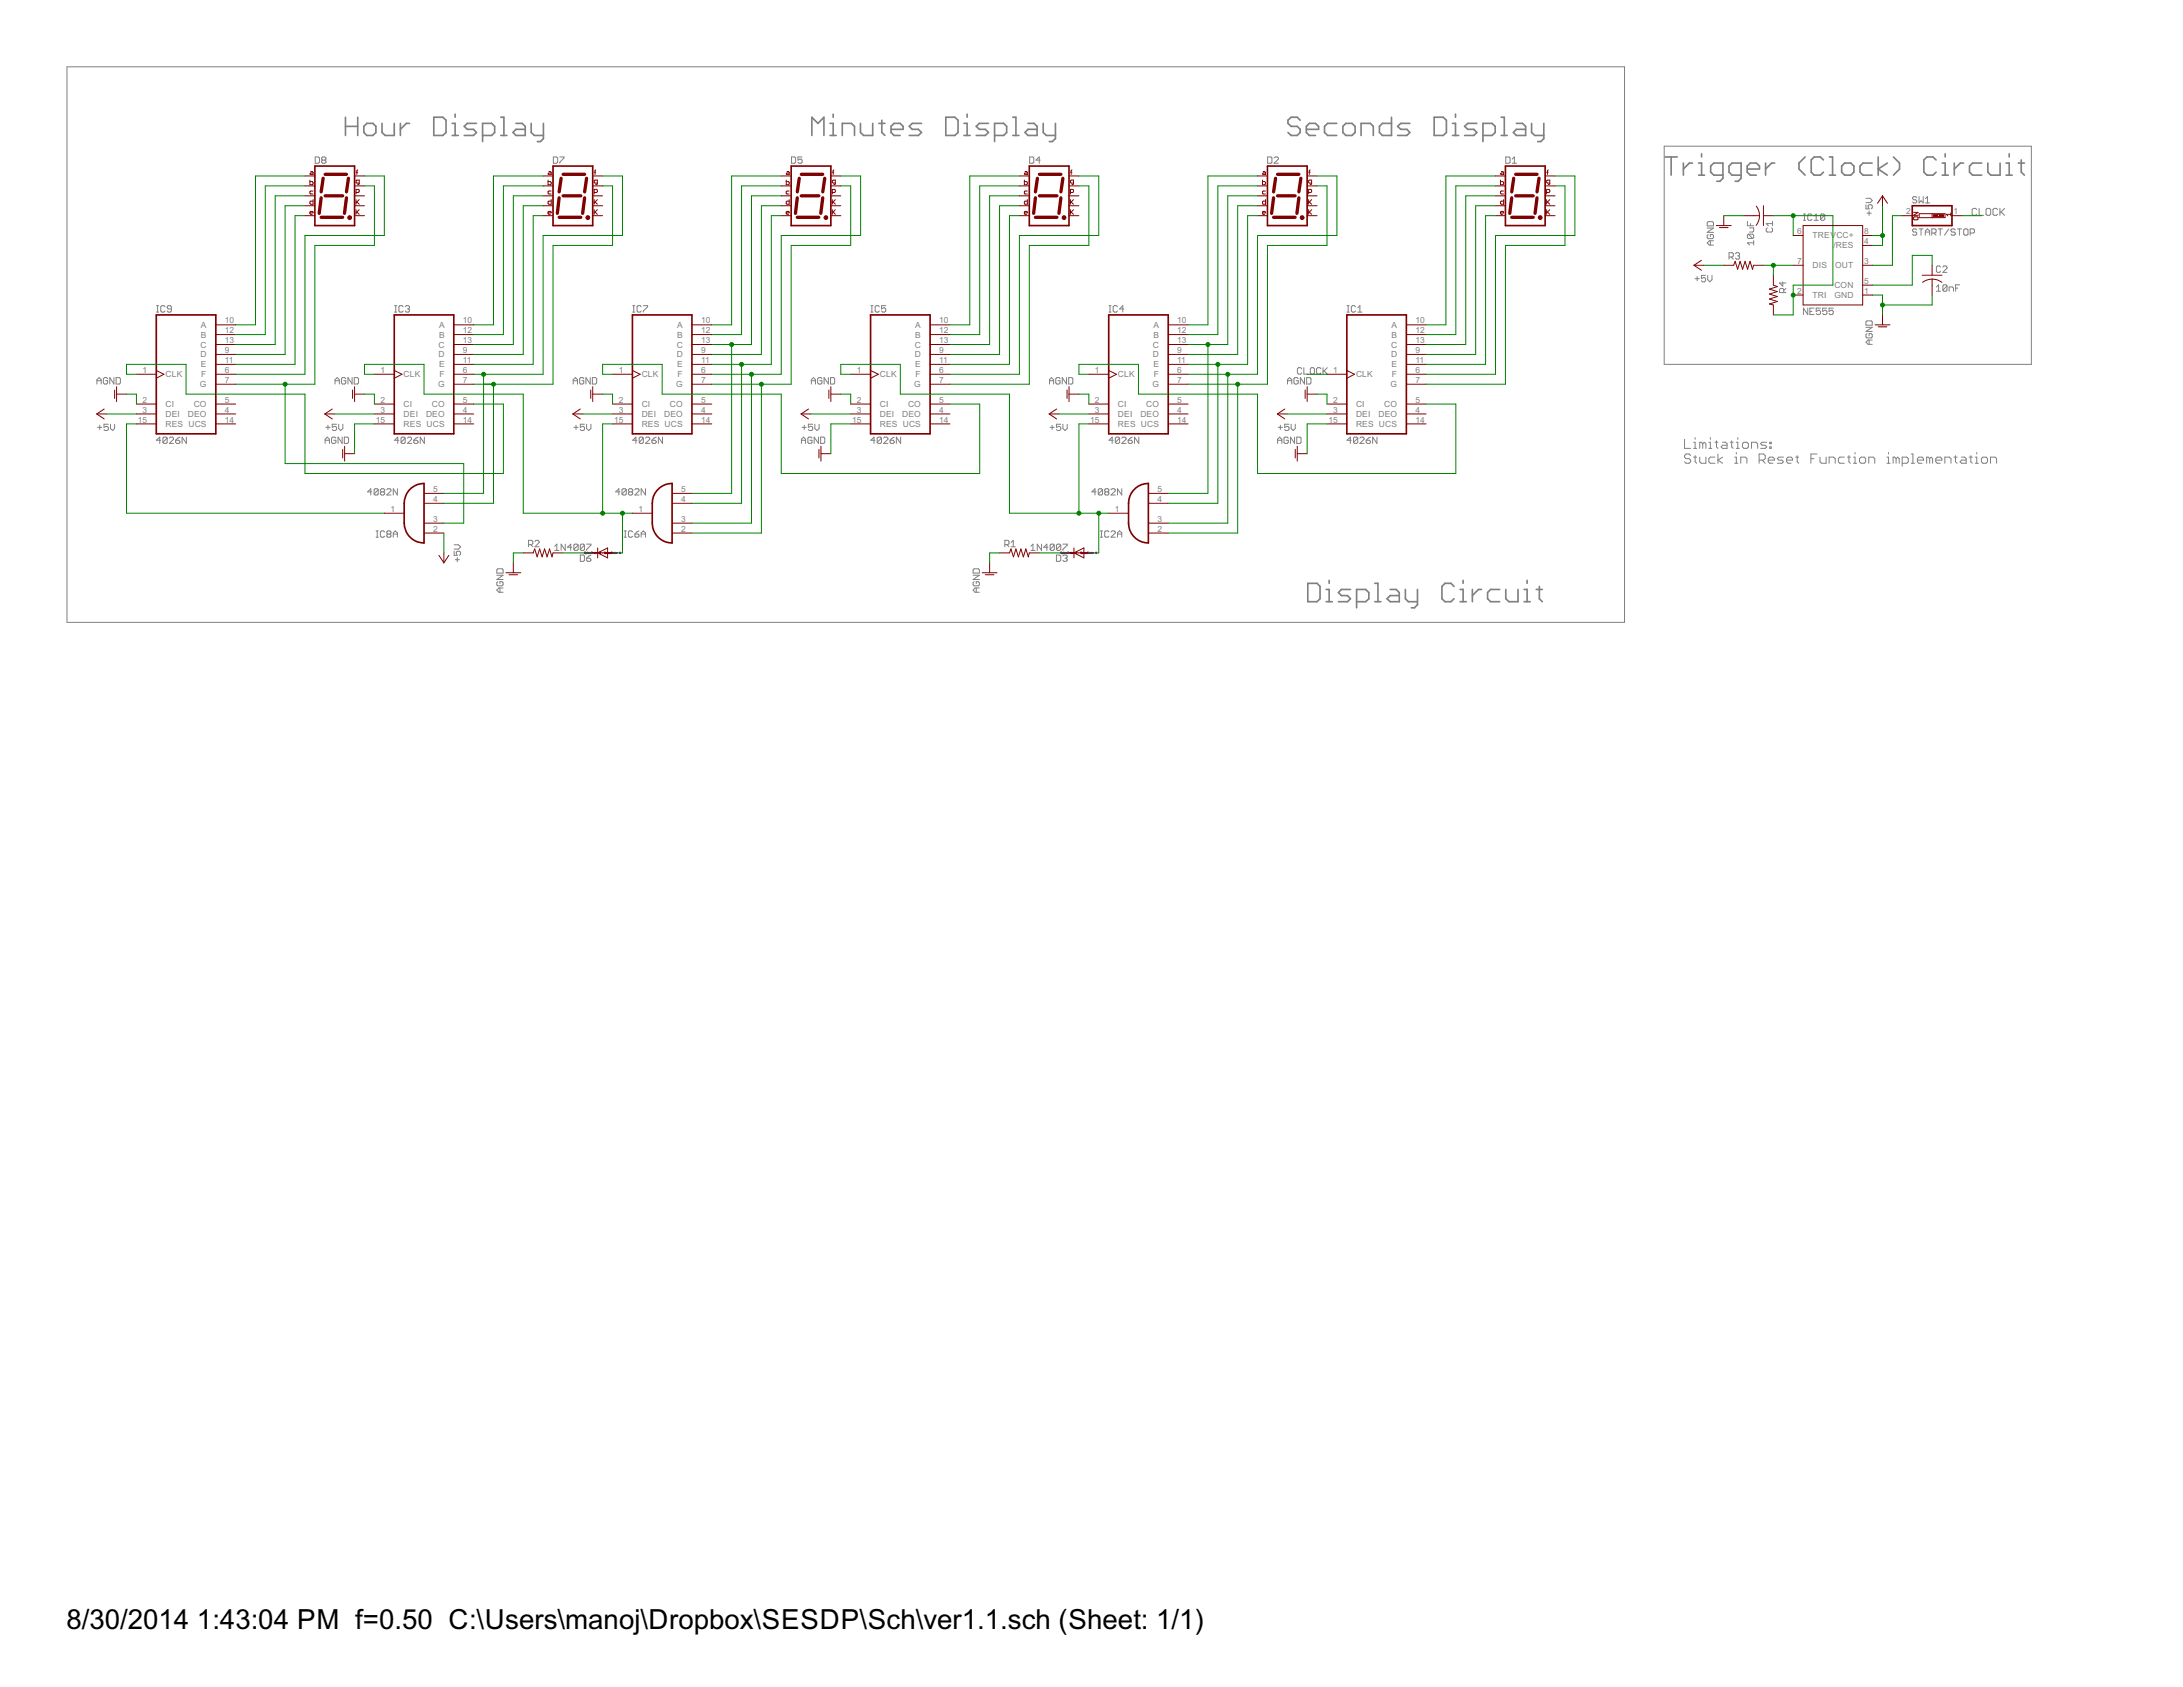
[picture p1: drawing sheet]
<svg xmlns="http://www.w3.org/2000/svg" width="279mm" height="216mm" viewBox="0 0 279 216" stroke-linecap="round" stroke-linejoin="round" font-family="sans-serif">
<defs><g id="words">
<g font-size="4">
<text x="8.5" y="208.5">8/30/2014</text>
<text x="25.2" y="208.5">1:43:04 PM f=0.50 C:\Users\manoj\Dropbox\SESDP\Sch\ver1.1.sch (Sheet: 1/1)</text>
</g>
<g font-size="1.2" fill="#808080">
<text x="230" y="30">6</text>
<text x="238.6" y="30">8</text>
<text x="244" y="27.4">2</text>
<text x="250" y="27.4">1</text>
<text x="230" y="33.8">7</text>
<text x="232" y="30.5">TREVCC+</text>
<text x="232" y="34.3">DIS</text>
<text x="234.7" y="31.8">/RES</text>
<text x="234.9" y="34.3">OUT</text>
<text x="238.6" y="33.8">3</text>
<text x="238.6" y="31.2">4</text>
<text x="25.7" y="41.9">A</text>
<text x="28.8" y="41.4">10</text>
<text x="56.2" y="41.9">A</text>
<text x="59.3" y="41.4">10</text>
<text x="86.7" y="41.9">A</text>
<text x="89.7" y="41.4">10</text>
<text x="117.1" y="41.9">A</text>
<text x="120.2" y="41.4">10</text>
<text x="147.6" y="41.9">A</text>
<text x="150.7" y="41.4">10</text>
<text x="178.1" y="41.9">A</text>
<text x="181.2" y="41.4">10</text>
<text x="230" y="37.6">2</text>
<text x="232" y="38.1">TRI</text>
<text x="234.8" y="38.1">GND</text>
<text x="234.8" y="36.9">CON</text>
<text x="238.6" y="37.6">1</text>
<text x="238.6" y="36.3">5</text>
<text x="18.2" y="47.7">1</text>
<text x="25.7" y="45.8">D</text>
<text x="25.7" y="44.5">C</text>
<text x="25.7" y="47">E</text>
<text x="25.7" y="43.2">B</text>
<text x="28.8" y="47.7">6</text>
<text x="28.8" y="45.2">9</text>
<text x="28.8" y="46.5">11</text>
<text x="28.8" y="42.7">12</text>
<text x="28.8" y="43.9">13</text>
<text x="48.7" y="47.7">1</text>
<text x="56.1" y="45.8">D</text>
<text x="56.1" y="44.5">C</text>
<text x="56.2" y="47">E</text>
<text x="56.2" y="43.2">B</text>
<text x="59.3" y="47.7">6</text>
<text x="59.3" y="45.2">9</text>
<text x="59.3" y="46.5">11</text>
<text x="59.3" y="42.7">12</text>
<text x="59.3" y="43.9">13</text>
<text x="79.2" y="47.7">1</text>
<text x="86.6" y="45.8">D</text>
<text x="86.6" y="44.5">C</text>
<text x="86.7" y="47">E</text>
<text x="86.7" y="43.2">B</text>
<text x="89.7" y="47.7">6</text>
<text x="89.7" y="45.2">9</text>
<text x="89.7" y="46.5">11</text>
<text x="89.7" y="42.7">12</text>
<text x="89.7" y="43.9">13</text>
<text x="109.7" y="47.7">1</text>
<text x="117.1" y="45.8">D</text>
<text x="117.1" y="44.5">C</text>
<text x="117.1" y="47">E</text>
<text x="117.1" y="43.2">B</text>
<text x="120.2" y="47.7">6</text>
<text x="120.2" y="45.2">9</text>
<text x="120.2" y="46.5">11</text>
<text x="120.2" y="42.7">12</text>
<text x="120.2" y="43.9">13</text>
<text x="140.1" y="47.7">1</text>
<text x="147.6" y="45.8">D</text>
<text x="147.6" y="44.5">C</text>
<text x="147.6" y="47">E</text>
<text x="147.6" y="43.2">B</text>
<text x="150.7" y="47.7">6</text>
<text x="150.7" y="45.2">9</text>
<text x="150.7" y="46.5">11</text>
<text x="150.7" y="42.7">12</text>
<text x="150.7" y="43.9">13</text>
<text x="170.6" y="47.7">1</text>
<text x="178" y="45.8">D</text>
<text x="178" y="44.5">C</text>
<text x="178.1" y="47">E</text>
<text x="178.1" y="43.2">B</text>
<text x="181.2" y="47.7">6</text>
<text x="181.2" y="45.2">9</text>
<text x="181.2" y="46.5">11</text>
<text x="181.2" y="42.7">12</text>
<text x="181.2" y="43.9">13</text>
<text x="18.2" y="51.5">2</text>
<text x="18.2" y="52.8">3</text>
<text x="21.2" y="48.3">CLK</text>
<text x="21.2" y="52.1">CI</text>
<text x="21.2" y="53.4">DEI</text>
<text x="24" y="53.4">DEO</text>
<text x="24.8" y="52.1">CO</text>
<text x="25.6" y="49.6">G</text>
<text x="25.8" y="48.3">F</text>
<text x="28.8" y="52.8">4</text>
<text x="28.8" y="51.5">5</text>
<text x="28.8" y="49">7</text>
<text x="48.7" y="51.5">2</text>
<text x="48.7" y="52.8">3</text>
<text x="51.7" y="48.3">CLK</text>
<text x="51.7" y="52.1">CI</text>
<text x="51.7" y="53.4">DEI</text>
<text x="54.5" y="53.4">DEO</text>
<text x="55.3" y="52.1">CO</text>
<text x="56.1" y="49.6">G</text>
<text x="56.2" y="48.3">F</text>
<text x="59.3" y="52.8">4</text>
<text x="59.3" y="51.5">5</text>
<text x="59.3" y="49">7</text>
<text x="79.2" y="51.5">2</text>
<text x="79.2" y="52.8">3</text>
<text x="82.1" y="48.3">CLK</text>
<text x="82.1" y="52.1">CI</text>
<text x="82.1" y="53.4">DEI</text>
<text x="85" y="53.4">DEO</text>
<text x="85.7" y="52.1">CO</text>
<text x="86.5" y="49.6">G</text>
<text x="86.7" y="48.3">F</text>
<text x="89.7" y="52.8">4</text>
<text x="89.7" y="51.5">5</text>
<text x="89.7" y="49">7</text>
<text x="109.7" y="51.5">2</text>
<text x="109.7" y="52.8">3</text>
<text x="112.6" y="48.3">CLK</text>
<text x="112.6" y="52.1">CI</text>
<text x="112.6" y="53.4">DEI</text>
<text x="115.5" y="53.4">DEO</text>
<text x="116.2" y="52.1">CO</text>
<text x="117" y="49.6">G</text>
<text x="117.2" y="48.3">F</text>
<text x="120.2" y="52.8">4</text>
<text x="120.2" y="51.5">5</text>
<text x="120.2" y="49">7</text>
<text x="140.1" y="51.5">2</text>
<text x="140.1" y="52.8">3</text>
<text x="143.1" y="48.3">CLK</text>
<text x="143.1" y="52.1">CI</text>
<text x="143.1" y="53.4">DEI</text>
<text x="146" y="53.4">DEO</text>
<text x="146.7" y="52.1">CO</text>
<text x="147.5" y="49.6">G</text>
<text x="147.7" y="48.3">F</text>
<text x="150.7" y="52.8">4</text>
<text x="150.7" y="51.5">5</text>
<text x="150.7" y="49">7</text>
<text x="170.6" y="51.5">2</text>
<text x="170.6" y="52.8">3</text>
<text x="173.6" y="48.3">CLK</text>
<text x="173.6" y="52.1">CI</text>
<text x="173.6" y="53.4">DEI</text>
<text x="176.4" y="53.4">DEO</text>
<text x="177.2" y="52.1">CO</text>
<text x="178" y="49.6">G</text>
<text x="178.1" y="48.3">F</text>
<text x="181.2" y="52.8">4</text>
<text x="181.2" y="51.5">5</text>
<text x="181.2" y="49">7</text>
<text x="17.6" y="54.1">15</text>
<text x="21.2" y="54.6">RES UCS</text>
<text x="28.8" y="54.1">14</text>
<text x="48.1" y="54.1">15</text>
<text x="51.7" y="54.6">RES UCS</text>
<text x="59.3" y="54.1">14</text>
<text x="78.6" y="54.1">15</text>
<text x="82.1" y="54.6">RES UCS</text>
<text x="89.7" y="54.1">14</text>
<text x="109.1" y="54.1">15</text>
<text x="112.6" y="54.6">RES UCS</text>
<text x="120.2" y="54.1">14</text>
<text x="139.5" y="54.1">15</text>
<text x="143.1" y="54.6">RES UCS</text>
<text x="150.7" y="54.1">14</text>
<text x="170" y="54.1">15</text>
<text x="173.6" y="54.6">RES UCS</text>
<text x="181.2" y="54.1">14</text>
<text x="50" y="65.5">1</text>
<text x="55.4" y="64.2">4</text>
<text x="55.4" y="63">5</text>
<text x="81.7" y="65.5">1</text>
<text x="87.2" y="64.2">4</text>
<text x="87.2" y="63">5</text>
<text x="142.7" y="65.5">1</text>
<text x="148.1" y="64.2">4</text>
<text x="148.1" y="63">5</text>
<text x="55.4" y="68">2</text>
<text x="55.4" y="66.8">3</text>
<text x="87.2" y="68">2</text>
<text x="87.2" y="66.8">3</text>
<text x="148.1" y="68">2</text>
<text x="148.1" y="66.8">3</text>
</g>
</g></defs>
<g fill="none" stroke="#800080" stroke-width=".13">
<path d="M74.9 70.7h-.1l.1 .1h-.1M75 70.8h.1v-.1h-.1v.2M75.2 70.8h.1M75.2 70.7v.1M75.2 70.6v.1M75.4 70.7l-.1 .1h.1M75.5 70.8h.1v-.1l-.1 .1h.1M75.7 70.7h.1v.1h-.1zM75.9 70.7v.1M75.9 70.7h.1M76.2 70.7v.1h-.1v-.1h.1M76.2 70.8h.1v-.1l-.1 .1h.1"/>
<path d="M76.4 70.7v.1M76.5 70.7l-.1 .1M76.8 70.7h.1l-.1 .1h.1M77.5 70.7h-.2l.2 .1h-.2M77.5 70.8h.2l-.1-.1h-.1v.2M77.7 70.8h.1M77.7 70.7l.1 .1M77.8 70.6v.1M78 70.7l-.1 .1h.1M78 70.8h.2l-.1-.1-.1 .1h.1M78.3 70.7h.1l-.1 .1h-.1zM78.4 70.7v.1"/>
<path d="M78.5 70.7l-.1 .1M78.7 70.7v.1h-.1v-.1h.1M78.8 70.8h.1l-.1-.1v.1M79 70.7v.1M79.3 70.8h.1M79.3 70.7h.1v.1M135.9 70.7h-.1l.1 .1h-.1M136 70.8h.1l-.1-.1v.2M136.1 70.8h.1M136.1 70.7l.1 .1M136.2 70.6v.1M136.4 70.7l-.1 .1h.1"/>
<path d="M136.4 70.8h.2l-.1-.1-.1 .1h.1M136.6 70.7h.1v.1h-.1zM136.8 70.7v.1M136.9 70.7l-.1 .1M137.1 70.7v.1h-.1l.1-.1M137.2 70.8h.1v-.1l-.1 .1h.1M137.4 70.7v.1M137.5 70.7l-.1 .1M137.7 70.7h.1l-.1 .1h.1M138.4 70.7h-.1l.1 .1h-.1M138.5 70.8h.1l-.1-.1v.2M138.7 70.8h.1"/>
<path d="M138.7 70.7v.1M138.7 70.6v.1M138.9 70.7l-.1 .1h.1M139 70.8h.1v-.1l-.1 .1h.1M139.2 70.7h.1v.1h-.1zM139.4 70.7v.1M139.5 70.7l-.1 .1M139.6 70.7v.1h-.1l.1-.1M139.7 70.8h.1v-.1l-.1 .1h.1M139.9 70.7v.1M140 70.7l-.1 .1M140.2 70.8h.2"/>
<path d="M140.2 70.7h.1v.1"/>
</g>
<g fill="none" stroke="#808080" stroke-width=".13">
<path d="M8.6 8.6h199.3v71.1h-199.3zM213 18.7h47v27.9h-47zM20 39.9h.3M20 39.1h.3M20.2 39.1v.8M21.1 39.3l-.1-.2h-.3l-.1 .2v.5l.1 .1h.3l.1-.1M21.9 39.5h-.4l-.1-.1 .1-.3h.3l.1 .2v.5l-.1 .1h-.3l-.1-.1M40.3 20.1h.4l.2 .1v.6l-.2 .1h-.4zM41.3 20.5l-.1 .1 .1 .3h.3l.1-.1v-.2l-.1-.1M41.3 20.5l-.1-.1 .1-.3h.3l.1 .1v.2l-.1 .1M41.3 20.5h.3M50.5 39.9h.3"/>
<path d="M50.5 39.1h.3M50.7 39.1v.8M51.6 39.3l-.1-.2h-.3l-.1 .2v.5l.1 .1h.3l.1-.1M51.9 39.3l.1-.2h.3l.1 .2-.1 .2M52.1 39.5h.2M52.3 39.5l.1 .2-.1 .2h-.3l-.1-.1M70.8 20.1h.4l.2 .1v.6l-.2 .1h-.4zM71.6 20.1h.6v.1l-.6 .6v.1M81 39.9h.3M81 39.1h.3M81.1 39.1v.8M82.1 39.3l-.2-.2h-.2l-.2 .2v.5l.2 .1h.2l.2-.1"/>
<path d="M82.3 39.1h.6v.2l-.6 .5v.1M101.3 20.1h.4l.1 .1v.6l-.1 .1h-.4zM102.7 20.1h-.6v.4l.3-.1 .3 .1v.3l-.2 .1h-.2l-.2-.1M111.5 39.9h.2M111.5 39.1h.2M111.6 39.1v.8M112.5 39.3l-.1-.2h-.3l-.1 .2v.5l.1 .1h.3l.1-.1M113.4 39.1h-.6v.4l.3-.1 .3 .1v.3l-.2 .1h-.2l-.2-.1M131.8 20.1h.4l.1 .1v.6l-.1 .1h-.4zM133.1 20.5h-.5l.4-.4v.8M141.9 39.9h.3M141.9 39.1h.3"/>
<path d="M142.1 39.1v.8M143 39.3l-.1-.2h-.3l-.1 .2v.5l.1 .1h.3l.1-.1M143.8 39.5h-.5l.4-.4v.8M162.2 20.1h.5l.1 .1v.6l-.1 .1h-.5zM163.1 20.2l.1-.1h.3l.1 .1v.2l-.5 .5h.5M172.4 39.9h.3M172.4 39.1h.3M172.6 39.1v.8M173.5 39.3l-.1-.2h-.3l-.1 .2v.5l.1 .1h.3l.1-.1M173.8 39.9h.5M173.8 39.4l.3-.3v.8M192.7 20.1h.4l.2 .1v.6l-.2 .1h-.4z"/>
<path d="M193.5 20.9h.6M193.5 20.4l.3-.3v.8M216.9 35.7h.6M217.2 35.4v.5M218.3 35.2h-.5v.5l.2-.2 .3 .2v.2l-.1 .2h-.3l-.1-.2M218.5 29.2h.8l-.8 .5h.8M218.6 35.2v.6l.2 .3 .3-.3v-.6M218.6 30l-.1 .1v.3l.1 .1h.6l.1-.1v-.3l-.1-.1h-.3v.3M218.6 28.4h.6l.1 .1v.4h-.8v-.4zM218.9 30.8v.6M219.3 30.8h-.5l-.3 .3 .3 .3h.5M221.3 32.9h.4l.1-.2v-.2l-.1-.2h-.4v.9"/>
<path d="M221.6 32.9l.2 .3M222.1 32.5l.1-.2h.3l.2 .2-.2 .2M222.4 32.7h.1M222.5 32.7l.2 .2-.2 .3h-.3l-.1-.2M223.6 28.3v.6h.9M223.8 30h.5l.2 .1v.3l-.2 .1M223.8 30l-.2 .1v.3l.2 .1h.5M223.8 30l.5 .5M223.9 29.2h.6v.4l-.2 .1h-.4M224 28.6v.3M224.5 31.1h-.9l.3 .2M224.5 30.8v.5"/>
<path d="M226.2 29.2l-.1 .1v.3l.1 .1h.5l.2-.1v-.3l-.2-.1M226.9 28.3v.6M226.9 28.6h-.8l.2 .3M228.2 36.1v.5l-.4-.4h.8M228.3 37.4v-.4l-.1-.1h-.3l-.1 .1v.4h.8M228.6 36.9l-.3 .3M230.8 28.2h.3M230.8 27.4h.3M230.9 27.4v.8M231.4 39.4v.9l-.6-.9v.9M231.6 39.9h.3M231.9 27.5l-.1-.1h-.3l-.1 .1v.6l.1 .1h.3l.1-.1"/>
<path d="M232.2 39.4h-.6v.9h.6M232.2 27.6l.3-.2v.8M232.2 28.2h.5M233 39.4h-.5v.5l.2-.2h.2l.1 .2v.2l-.1 .2h-.3l-.1-.2M233.6 27.5l-.2-.1h-.3l-.1 .1v.6M233.6 27.5v.6l-.2 .1h-.3l-.1-.1M233.6 27.5l-.6 .6M233.8 39.4h-.5v.5l.4-.2 .1 .2v.2l-.1 .2h-.3l-.1-.2M234.6 39.4h-.5v.5l.3-.2h.1l.1 .2v.2l-.1 .2h-.3l-.1-.2M238.8 26.2v.5h.4l-.1-.2 .1-.3h.3l.1 .1v.3l-.1 .1M238.8 25.4h.6l.2 .3-.2 .2h-.6M239 27.3h.5"/>
<path d="M239.2 27v.6M245.3 29.4l-.1-.1h-.3l-.1 .1 .1 .3h.3l.1 .1-.1 .3h-.3l-.1-.1M245.3 25.3l-.1-.1h-.3l-.1 .1 .1 .3h.3l.1 .1-.1 .3h-.3l-.1-.2M245.6 29.3h.5M245.6 25.2v.8l.3-.3 .2 .3v-.8M245.9 29.3v.8M246.4 29.7h.6M246.4 30.1v-.6l.3-.2 .3 .2v.6M246.4 26h.6M246.4 25.4l.3-.2v.8M247.2 29.8h.4l.2-.1v-.3l-.2-.1h-.4v.8M247.5 29.8l.3 .3"/>
<path d="M247.8 36.7l.3-.3v.9M247.8 37.3h.6M248.1 29.3h.5M248.3 29.3v.8M248.4 34.2l-.2-.2h-.2l-.2 .2v.5l.2 .2h.2l.2-.2M248.7 34.2l.1-.2h.3l.1 .2v.1l-.5 .6h.5M249.2 36.6v.5l-.1 .2h-.3l-.1-.2M249.2 36.6l-.1-.2h-.3l-.1 .2v.5M249.2 36.6l-.5 .5M249.4 29.3l-.5 .8M249.5 37.3v-.6h.4l.1 .2v.4M250.3 29.4l-.2-.1h-.3l-.1 .2 .1 .2h.3l.2 .1v.2l-.2 .1h-.3l-.1-.1"/>
<path d="M250.3 36.9h.3M250.5 29.3h.6M250.8 29.3v.8M250.8 36.4h-.5v.9M251.3 29.4l.2-.1h.2l.2 .1v.6l-.2 .1h-.2l-.2-.1zM252.2 29.8h.4l.1-.1v-.3l-.1-.1h-.4v.8M253 26.8l-.1-.1h-.3l-.2 .1v.6l.2 .2h.3l.1-.2M253.3 26.7v.9h.6M254.3 26.7h.3l.2 .1v.6l-.2 .2h-.3l-.1-.2v-.6zM255.7 26.8l-.2-.1h-.3l-.1 .1v.6l.1 .2h.3l.2-.2M256 26.7v.9M256.1 27.1l.5 .5"/>
<path d="M256.6 26.7l-.6 .6M12.4 48.7h.6M12.4 49.1v-.5l.3-.3 .3 .3v.5M12.5 54.7h.5M12.8 54.4v.6M13.8 48.5l-.2-.2h-.2l-.2 .2v.5l.2 .1h.2l.2-.1v-.3h-.3M13.9 54.3h-.6v.4l.3-.1 .3 .1v.3l-.2 .1h-.3l-.1-.1M14.1 54.3v.5l.3 .3 .3-.3v-.5M14.6 48.3v.8l-.5-.8v.8M14.9 48.3h.4l.1 .2v.5l-.1 .1h-.4zM20.6 56.3h-.6l.4-.4v.8M21.4 56.1l-.1-.2h-.3l-.2 .2v.5"/>
<path d="M21.4 56.1v.5l-.1 .1h-.3l-.2-.1M21.4 56.1l-.6 .5M21.7 56.1l.1-.2h.3l.1 .2v.1l-.5 .5h.5M22.5 56.3h.4l.1 .3-.1 .1h-.3l-.1-.1zM23 55.9l-.5 .4M23.9 55.9v.8l-.6-.8v.8M41.6 56.3h.6M41.6 56.7v-.5l.3-.3 .3 .3v.5M41.7 54.7h.5M42 54.4v.6M42.9 48.7h.5M42.9 49.1v-.5l.3-.3 .2 .3v.5"/>
<path d="M43 56.1l-.2-.2h-.2l-.2 .2v.5l.2 .1h.2l.2-.1v-.3h-.3M43.1 54.3h-.6v.4l.3-.1 .3 .1v.3l-.2 .1h-.2l-.2-.1M43.3 54.3v.5l.3 .3 .3-.3v-.5M43.8 55.9v.8l-.5-.8v.8M44.1 55.9h.4l.1 .2v.5l-.1 .1h-.4zM44.3 48.5l-.2-.2h-.3l-.1 .2v.5l.1 .1h.3l.2-.1v-.3h-.3M45.1 48.3v.8l-.6-.8v.8M45.3 48.3h.4l.2 .2v.5l-.2 .1h-.4zM51.1 56.3h-.6l.4-.4v.8M51.9 56.1l-.2-.2h-.2l-.2 .2v.5M51.9 56.1v.5l-.2 .1h-.2l-.2-.1M51.9 56.1l-.6 .5"/>
<path d="M52.2 56.1l.1-.2h.3l.1 .2v.1l-.5 .5h.5M53 56.3h.4l.1 .3-.1 .1h-.3l-.1-.1zM53.5 55.9l-.5 .4M54.3 55.9v.8l-.5-.8v.8M73.4 48.7h.5M73.4 49.1v-.5l.2-.3 .3 .3v.5M73.4 54.7h.6M73.7 54.4v.6M74.7 48.5l-.1-.2h-.3l-.1 .2v.5l.1 .1h.3l.1-.1v-.3h-.2M74.8 54.3h-.5v.4l.4-.1 .1 .1v.3l-.1 .1h-.3l-.1-.1M75.1 54.3v.5l.3 .3 .2-.3v-.5M75.5 48.3v.8l-.5-.8v.8"/>
<path d="M75.8 48.3h.4l.2 .2v.5l-.2 .1h-.4zM81.5 56.3h-.5l.4-.4v.8M82.3 56.1l-.1-.2h-.3l-.1 .2v.5M82.3 56.1v.5l-.1 .1h-.3l-.1-.1M82.3 56.1l-.5 .5M82.6 56.1l.2-.2h.2l.2 .2v.1l-.6 .5h.6M83.4 56.3h.4l.2 .3-.2 .1h-.2l-.2-.1zM84 55.9l-.6 .4M84.8 55.9v.8l-.5-.8v.8M102.6 56.3h.5M102.6 56.7v-.5l.2-.3 .3 .3v.5M102.7 54.7h.5"/>
<path d="M102.9 54.4v.6M103.8 48.7h.6M103.8 49.1v-.5l.3-.3 .3 .3v.5M103.9 56.1l-.1-.2h-.3l-.1 .2v.5l.1 .1h.3l.1-.1v-.3h-.2M104 54.3h-.5v.4l.2-.1 .3 .1v.3l-.1 .1h-.3l-.1-.1M104.3 54.3v.5l.3 .3 .2-.3v-.5M104.8 55.9v.8l-.6-.8v.8M105 55.9h.4l.2 .2v.5l-.2 .1h-.4zM105.2 48.5l-.1-.2h-.3l-.2 .2v.5l.2 .1h.3l.1-.1v-.3h-.3M106 48.3v.8l-.5-.8v.8M106.3 48.3h.4l.1 .2v.5l-.1 .1h-.4zM112 56.3h-.5l.4-.4v.8"/>
<path d="M112.8 56.1l-.1-.2h-.3l-.1 .2v.5M112.8 56.1v.5l-.1 .1h-.3l-.1-.1M112.8 56.1l-.5 .5M113.1 56.1l.1-.2h.3l.1 .2v.1l-.5 .5h.5M113.9 56.3h.4l.1 .3-.1 .1h-.3l-.1-.1zM114.4 55.9l-.5 .4M115.3 55.9v.8l-.6-.8v.8M134.3 48.7h.6M134.3 49.1v-.5l.3-.3 .3 .3v.5M134.4 54.7h.5M134.7 54.4v.6M135.7 48.5l-.1-.2h-.3l-.2 .2v.5l.2 .1h.3l.1-.1v-.3h-.3"/>
<path d="M135.8 54.3h-.6v.4l.3-.1 .3 .1v.3l-.2 .1h-.2l-.2-.1M136 54.3v.5l.3 .3 .3-.3v-.5M136.5 48.3v.8l-.5-.8v.8M136.8 48.3h.4l.1 .2v.5l-.1 .1h-.4zM142.5 56.3h-.6l.4-.4v.8M143.3 56.1l-.1-.2h-.3l-.2 .2v.5M143.3 56.1v.5l-.1 .1h-.3l-.2-.1M143.3 56.1l-.6 .5M143.6 56.1l.1-.2h.3l.1 .2v.1l-.5 .5h.5M144.4 56.3h.4l.1 .3-.1 .1h-.3l-.1-.1zM144.9 55.9l-.2 .2-.3 .2M145.8 55.9v.8l-.6-.8v.8"/>
<path d="M163.5 56.3h.6M163.5 56.7v-.5l.3-.3 .3 .3v.5M163.6 54.7h.5M163.9 54.4v.6M164.8 49.1v-.5l.3-.3 .2 .3v.5M164.8 48.7h.5M164.9 56.1l-.2-.2h-.2l-.2 .2v.5l.2 .1h.2l.2-.1v-.3h-.3M165 54.3h-.6v.4l.4-.1 .2 .1v.3l-.2 .1h-.3l-.1-.1M165.2 54.3v.5l.3 .3 .3-.3v-.5M165.7 55.9v.8l-.5-.8v.8M166 55.9h.4l.1 .2v.5l-.1 .1h-.4zM166.2 48.5l-.2-.2h-.3l-.1 .2v.5l.1 .1h.3l.2-.1v-.3h-.3"/>
<path d="M166.6 47.2l-.1-.1h-.3l-.1 .1v.5l.1 .2h.3l.1-.2M166.9 47.1v.8h.5M167 48.3v.8l-.6-.8v.8M167.2 48.3h.5l.1 .2v.5l-.1 .1h-.5zM167.8 47.1h.3l.1 .1v.5l-.1 .2h-.3l-.1-.2v-.5zM169.1 47.2l-.2-.1h-.2l-.2 .1v.5l.2 .2h.2l.2-.2M169.3 47.1v.8M169.5 47.5l.4 .4M169.9 47.1l-.6 .5M173 56.3h-.6l.4-.4v.8M173.8 56.1l-.2-.2h-.2l-.2 .2v.5M173.8 56.1v.5l-.2 .1h-.2l-.2-.1"/>
<path d="M173.8 56.1l-.6 .5M174.1 56.1l.1-.2h.3l.1 .2v.1l-.5 .5h.5M174.9 56.3h.4l.1 .3-.1 .1h-.3l-.1-.1zM175.4 55.9l-.5 .4M176.2 55.9v.8l-.5-.8v.8M215.6 56.2v1.2h.8M216.4 58.3l-.2-.2h-.4l-.2 .2v.2l.2 .2h.4l.2 .2v.2l-.2 .2h-.4l-.2-.2M216.8 57.4h.3M216.8 56.6h.2v.8M216.8 58.5h.3M217 56v.2M217 58.3v.8l.1 .2"/>
<path d="M217.6 58.5v.6l.1 .2h.6v-.8M217.9 56.8l-.2-.2h-.1v.8M217.9 56.8v.6M217.9 56.8l.2-.2 .2 .2v.6M218.7 56.6h.2v.8M218.7 57.4h.4M218.9 56v.2M219.5 56.6h.4M219.5 58.5h-.6l-.2 .2v.4l.2 .2h.6M219.7 56.4v.8l.2 .2M219.9 58.1v1.2M220.5 56.6h.4l.1 .2v.6h-.5l-.2-.2 .2-.2h.5"/>
<path d="M220.5 58.5l-.6 .4 .6 .4M221.4 56.6h.4M221.6 56.4v.8l.2 .2M222 59.3h.4M222 58.5h.2v.8M222.2 57.4h.4M222.2 56.6h.2v.8M222.2 57.9v.2M222.4 56v.2M222.8 59.3v-.8h.6l.2 .2v.6M223 56.8l.2-.2h.4l.2 .2v.4l-.2 .2h-.4l-.2-.2zM224.2 57.4v-.8h.5l.3 .2v.6"/>
<path d="M225.1 58.9h.6l.2-.2v-.4l-.2-.2h-.6v1.2M225.5 58.9l.4 .4M226.1 56.6h-.6l-.2 .2 .2 .2h.4l.2 .2-.2 .2h-.6M226.3 58.9h.8v-.2l-.2-.2h-.4l-.2 .2v.4l.2 .2h.4M226.5 57.2h.2v.2h-.2zM226.5 56.6h.2v.2h-.2zM228.3 58.5h-.6l-.2 .2 .2 .2h.4l.2 .2-.2 .2h-.6M228.7 58.9h.7v-.2l-.2-.2h-.3l-.2 .2v.4l.2 .2h.3M229.8 58.5h.4M230 58.3v.8l.2 .2M231.8 58.7h.4M232.6 58.1h-.8v1.2"/>
<path d="M232.9 58.5v.6l.2 .2h.6v-.8M234.1 59.3v-.8h.6l.2 .2v.6M236.1 58.5h-.6l-.2 .2v.4l.2 .2h.6M236.5 58.5h.3M236.6 58.3v.8l.2 .2M237.2 59.3h.4M237.2 58.5h.2v.8M237.4 57.9v.2M238 58.7l.2-.2h.4l.2 .2v.4l-.2 .2h-.4l-.2-.2zM238.8 41.9h.8l-.8 .5h.8M239 42.7l-.2 .1v.3l.2 .1h.5l.1-.1v-.3l-.1-.1h-.3v.3M239 41.1h.5l.1 .1v.4h-.8v-.4z"/>
<path d="M239.2 59.3v-.8h.6l.1 .2v.6M239.2 43.5v.6M239.6 43.5h-.5l-.3 .3 .3 .3h.5M241.5 59.3h.4M241.5 58.5h.2v.8M241.7 57.9v.2M242.7 58.7l-.2-.2h-.2v.8M242.7 58.7v.6M242.7 58.7l.2-.2 .2 .2v.6M243.5 59.3h.6l.1-.2v-.4l-.1-.2h-.6v1.2M244.6 58.1h.2v1.2M244.6 59.3h.4"/>
<path d="M245.4 58.9h.8v-.2l-.2-.2h-.4l-.2 .2v.4l.2 .2h.4M247 58.7v.6M247 58.7l-.2-.2h-.2v.8M247 58.7l.2-.2 .2 .2v.6M247.8 58.9h.7v-.2l-.2-.2h-.4l-.1 .2v.4l.1 .2h.4M248.9 59.3v-.8h.6l.2 .2v.6M250.1 58.5h.4M250.3 58.3v.8l.2 .2M251.1 58.5h.4l.2 .2v.6h-.6l-.2-.2 .2-.2h.6M252 58.5h.4M252.2 58.3v.8l.2 .2M252.8 59.3h.4"/>
<path d="M252.8 58.5h.2v.8M253 57.9v.2M253.6 58.7l.2-.2h.4l.2 .2v.4l-.2 .2h-.4l-.2-.2zM254.8 59.3v-.8h.6l.1 .2v.6M47.6 62.9h-.5l.4-.4v.9M48.1 68.7h.3M48.1 67.9h.3M48.3 67.9v.8M48.4 62.7l-.1-.2h-.3l-.1 .2v.5M48.4 62.7v.5l-.1 .2h-.3l-.1-.2M48.4 62.7l-.5 .5M48.8 62.9h.3"/>
<path d="M48.8 62.9l-.1-.1v-.1l.1-.2h.3l.1 .2v.1l-.1 .1M48.8 62.9l-.1 .2v.1l.1 .2h.3l.1-.2v-.1l-.1-.2M49.2 68.1l-.1-.2h-.3l-.1 .2v.5l.1 .1h.3l.1-.1M49.5 62.7l.1-.2h.3l.1 .2v.1l-.5 .6h.5M49.6 68.3l-.1-.1 .1-.3h.3l.1 .2-.1 .2M49.6 68.3l-.1 .2 .1 .2h.3l.1-.1-.1-.3M49.6 68.3h.3M50.3 68.7v-.5l.3-.3 .3 .3v.5M50.3 68.3h.6M50.9 62.5v.9l-.6-.9v.9M58.1 70.5v.6h.4l-.1-.4 .1-.2h.3l.1 .2v.3l-.1 .1M58.1 69.7h.6l.2 .3-.2 .3h-.6"/>
<path d="M58.3 71.6h.5M58.5 71.4v.5M63.6 73.6h.8l-.8 .6h.8M63.7 74.4l-.1 .2v.2l.1 .2h.6l.1-.2v-.2l-.1-.2h-.3v.3M63.7 72.8h.6l.1 .1v.4h-.8v-.4zM64 75.2v.6M64.4 75.2h-.5l-.3 .3 .3 .3h.5M67.6 69.7h.5l.1-.1v-.3l-.1-.1h-.5v.8M67.9 69.7l.3 .3M68.5 69.3l.1-.1h.3l.1 .1v.1l-.5 .6h.5M71 70.4h.5M71 69.9l.3-.3v.8"/>
<path d="M72.3 69.6v.8l-.5-.8v.8M73.2 70h-.6l.4-.4v.8M74 69.8v.5l-.1 .1h-.3l-.2-.1M74 69.8l-.1-.2h-.3l-.2 .2v.5M74 69.8l-.6 .5M74.3 71h.4l.1 .2v.5l-.1 .1h-.4zM74.8 69.8v.5l-.1 .1h-.3l-.1-.1M74.8 69.8l-.1-.2h-.3l-.1 .2v.5M74.8 69.8l-.5 .5M75.1 69.6h.5v.2l-.5 .5v.1M75.1 71.4h.4l.1 .3-.1 .1h-.3l-.1-.1zM75.6 71l-.5 .4"/>
<path d="M79.3 62.9h-.5l.4-.4v.9M79.9 68.7h.3M79.9 67.9h.3M80 67.9v.8M80.2 62.7l-.2-.2h-.2l-.2 .2v.5M80.2 62.7v.5l-.2 .2h-.2l-.2-.2M80.2 62.7l-.6 .5M80.6 62.9h.2M80.6 62.9l-.2-.1 .2-.3h.2l.2 .2v.1l-.2 .1M80.6 62.9l-.2 .2 .2 .3h.2l.2-.2v-.1l-.2-.2M81 68.1l-.2-.2h-.2l-.2 .2v.5l.2 .1h.2l.2-.1M81.3 62.7l.1-.2h.3l.1 .2v.1l-.5 .6h.5"/>
<path d="M81.3 68.3h.4l.1 .3-.1 .1h-.3l-.1-.1zM81.8 67.9l-.3 .2-.2 .2M82.1 68.7v-.5l.2-.3 .3 .3v.5M82.1 68.3h.5M82.6 62.5v.9l-.5-.9v.9M124.5 73.6h.8l-.8 .6h.8M124.7 74.4l-.2 .2v.2l.2 .2h.5l.1-.2v-.2l-.1-.2h-.3v.3M124.7 72.8h.5l.1 .1v.4h-.8v-.4zM124.9 75.2v.6M125.3 75.2h-.5l-.3 .3 .3 .3h.5M128.6 69.7h.4l.1-.1v-.3l-.1-.1h-.4v.8M128.9 69.7l.2 .3"/>
<path d="M129.4 69.4l.3-.2v.8M129.4 70h.6M132 69.9l.2-.3v.8M132 70.4h.5M133.3 69.6v.8l-.5-.8v.8M134.1 70h-.5l.4-.4v.8M134.9 69.8v.5l-.1 .1h-.3l-.1-.1M134.9 69.8l-.1-.2h-.3l-.1 .2v.5M134.9 69.8l-.5 .5M135.2 71h.4l.2 .2v.5l-.2 .1h-.4zM135.8 69.8l-.2-.2h-.2l-.2 .2v.5M135.8 69.8v.5l-.2 .1h-.2l-.2-.1"/>
<path d="M135.8 69.8l-.6 .5M136 69.6h.6v.2l-.6 .5v.1M136 71.2l.2-.2h.2l.2 .2v.1l-.2 .1M136.3 71.4h.1M136.4 71.4l.2 .2-.2 .2h-.2l-.2-.1M140.3 62.9h-.6l.4-.4v.9M140.8 68.7h.3M140.8 67.9h.3M141 67.9v.8M141.1 62.7l-.1-.2h-.3l-.1 .2v.5M141.1 62.7v.5l-.1 .2h-.3l-.1-.2M141.1 62.7l-.5 .5"/>
<path d="M141.5 62.9h.3M141.5 62.9l-.1-.1 .1-.3h.3l.1 .2-.1 .2M141.5 62.9l-.1 .2 .1 .3h.3l.1-.2-.1-.3M141.9 68.1l-.1-.2h-.3l-.1 .2v.5l.1 .1h.3l.1-.1M142.2 62.7l.1-.2h.3l.1 .2v.1l-.5 .6h.5M142.2 68.1l.1-.2h.3l.1 .2v.1l-.5 .5h.5M143 68.7v-.5l.3-.3 .3 .3v.5M143 68.3h.6M143.6 62.5v.9l-.6-.9v.9"/>
</g>
<g fill="none" stroke="#808080" stroke-width=".21">
<path d="M44.2 15v2.3M44.2 16.2h1.6M45.8 15v2.3M46.6 16.2l.3-.4h.8l.4 .4v.8l-.4 .3h-.8l-.3-.3zM48.9 15.8v1.2l.4 .3h1.2v-1.5M51.2 15.8v1.5M52.4 15.8h-.4l-.8 .8M55.5 15h1.2l.4 .4v1.6l-.4 .3h-1.2zM57.9 17.3h.8M57.9 15.8h.4v1.5M58.3 14.6v.4M61 15.8h-1.2l-.4 .4 .4 .4h.8l.4 .4-.4 .3h-1.2"/>
<path d="M61.8 17.3h1.1l.4-.3v-.8l-.4-.4h-1.1v2.3M64.1 17.3h.8M64.1 15h.4v2.3M66 15.8h.8l.4 .4v1.1h-1.2l-.3-.3 .3-.4h1.2M68 15.8v1.2l.4 .3h1.2M69.6 15.8v1.9l-.4 .4h-.4M103.9 17.3v-2.3l.8 .8 .8-.8v2.3M106.2 17.3h.8M106.2 15.8h.4v1.5M106.6 14.6v.4M107.8 17.3v-1.5h1.2l.4 .4v1.1M110.1 15.8v1.2l.4 .3h1.2v-1.5"/>
<path d="M112.5 15.8h.8M112.9 15.4v1.6l.4 .3M114 16.6h1.6v-.4l-.4-.4h-.8l-.4 .4v.8l.4 .3h.8M117.9 15.8h-1.1l-.4 .4 .4 .4h.7l.4 .4-.4 .3h-1.1M121.1 15h1.1l.4 .4v1.6l-.4 .3h-1.1zM123.4 17.3h.8M123.4 15.8h.4v1.5M123.8 14.6v.4M126.5 15.8h-1.2l-.4 .4 .4 .4h.8l.4 .4-.4 .3h-1.2M127.3 17.3h1.2l.3-.3v-.8l-.3-.4h-1.2v2.3M129.6 17.3h.8M129.6 15h.4v2.3"/>
<path d="M131.6 15.8h.8l.3 .4v1.1h-1.1l-.4-.3 .4-.4h1.1M133.5 15.8v1.2l.4 .3h1.2M135.1 15.8v1.9l-.4 .4h-.4M166.4 15.4l-.4-.4h-.8l-.4 .4v.4l.4 .4h.8l.4 .4v.4l-.4 .3h-.8l-.4-.3M167.2 16.6h1.6v-.4l-.4-.4h-.8l-.4 .4v.8l.4 .3h.8M171.1 15.8h-1.2l-.4 .4v.8l.4 .3h1.2M171.9 16.2l.4-.4h.7l.4 .4v.8l-.4 .3h-.7l-.4-.3zM174.2 17.3v-1.5h1.2l.4 .4v1.1M178.1 15v2.3h-1.2l-.3-.3v-.8l.3-.4h1.2M180.4 15.8h-1.1l-.4 .4 .4 .4h.8l.3 .4-.3 .3h-1.2M183.6 15h1.1l.4 .4v1.6l-.4 .3h-1.1zM185.9 17.3h.8"/>
<path d="M185.9 15.8h.4v1.5M186.3 14.6v.4M189 15.8h-1.1l-.4 .4 .4 .4h.7l.4 .4-.4 .3h-1.1M189.8 17.3h1.2l.4-.3v-.8l-.4-.4h-1.2v2.3M192.1 17.3h.8M192.1 15h.4v2.3M194.1 15.8h.8l.4 .4v1.1h-1.2l-.4-.3 .4-.4h1.2M196 15.8v1.2l.4 .3h1.2M197.6 15.8v1.9l-.4 .4h-.4M217.8 19.7v.4M249 19.7v.4M257.2 19.7v.4"/>
<path d="M213.1 20.1h1.6M213.9 20.1v2.3M215.5 20.9v1.5M216.6 20.9h-.4l-.7 .7M217.4 20.9h.4v1.5M217.4 22.4h.8M220.5 22.4h-1.1l-.5-.4v-.7l.5-.4h1.1v1.9l-.4 .4h-.4M222.8 22.4h-1.1l-.4-.4v-.7l.4-.4h1.1v1.9l-.3 .4h-.4M223.6 21.6h1.6v-.3l-.4-.4h-.8l-.4 .4v.7l.4 .4h.8M226 20.9v1.5M227.1 20.9h-.3l-.8 .7M231 20.1l-.7 .8v.7l.7 .8"/>
<path d="M233.4 20.5l-.4-.4h-.8l-.4 .4v1.5l.4 .4h.8l.4-.4M234.1 20.1h.4v2.3M234.1 22.4h.8M236.1 20.9h.8l.4 .4v.7l-.4 .4h-.8l-.4-.4v-.7zM239.6 20.9h-1.2l-.3 .4v.7l.3 .4h1.2M240.4 20.1v2.3M241.6 20.9l-1.2 .7 1.2 .8M242.3 20.1l.8 .8v.7l-.8 .8M247.8 20.5l-.4-.4h-.8l-.4 .4v1.5l.4 .4h.8l.4-.4M248.6 20.9h.4v1.5M248.6 22.4h.8M250.1 20.9v1.5"/>
<path d="M251.3 20.9h-.4l-.8 .7M253.6 20.9h-1.1l-.4 .4v.7l.4 .4h1.1M254.4 20.9v1.1l.4 .4h1.2v-1.5M256.8 20.9h.4v1.5M256.8 22.4h.7M258.3 20.9h.8M258.7 20.5v1.5l.4 .4M167.4 74.7h1.2l.4 .4v1.5l-.4 .4h-1.2zM169.7 77h.8M169.7 75.4h.4v1.6M170.1 74.3v.4M172.8 75.4h-1.1l-.4 .4 .4 .4h.8l.3 .4-.3 .4h-1.2"/>
<path d="M173.6 77h1.2l.4-.4v-.8l-.4-.4h-1.2v2.4M176 77h.7M176 74.7h.4v2.3M177.9 75.4h.8l.4 .4v1.2h-1.2l-.4-.4 .4-.4h1.2M179.9 75.4v1.2l.4 .4h1.1M181.4 75.4v2l-.4 .4h-.4M186.1 75.1l-.4-.4h-.8l-.3 .4v1.5l.3 .4h.8l.4-.4M186.9 77h.8M186.9 75.4h.4v1.6M187.3 74.3v.4M188.4 75.4v1.6M189.6 75.4h-.4l-.8 .8"/>
<path d="M191.9 75.4h-1.1l-.4 .4v.8l.4 .4h1.1M192.7 75.4v1.2l.4 .4h1.2v-1.6M195.1 77h.8M195.1 75.4h.4v1.6M195.5 74.3v.4M196.6 75.4h.8M197 75.1v1.5l.4 .4"/>
</g>
<g fill="none" stroke="#800000" stroke-width=".21">
<path d="M40.3 21.3h5.1v7.6h-5.1zM70.8 21.3h5.1v7.6h-5.1zM101.3 21.3h5v7.6h-5zM131.7 21.3h5.1v7.6h-5.1zM162.2 21.3h5.1v7.6h-5.1zM192.7 21.3h5.1v7.6h-5.1zM244.8 26.3h5v2.6h-5zM20 40.3h7.6v15.2h-7.6zM50.5 40.3h7.6v15.2h-7.6zM80.9 40.3h7.7v15.2h-7.7zM111.4 40.3h7.6v15.2h-7.6zM141.9 40.3h7.6v15.2h-7.6z"/>
<path d="M172.4 40.3h7.6v15.2h-7.6zM52.3 62.8a2.52 2.52 0 0 1 2-.9v7.6a2.54 2.54 0 0 1-2.6-2.5v-2.6a2.8 2.8 0 0 1 .6-1.6zM84.1 62.8a2.52 2.52 0 0 1 1.9-.9v7.6a2.54 2.54 0 0 1-2.5-2.5v-2.6a2.47 2.47 0 0 1 .6-1.6zM145 62.8a2.52 2.52 0 0 1 2-.9v7.6a2.54 2.54 0 0 1-2.6-2.5v-2.6a2.47 2.47 0 0 1 .6-1.6z"/>
</g>
<g fill="none" stroke="#800000" stroke-width=".42">
<path d="M41.1 27.8h2.8M41.1 25.3l-.2 2M41.4 22.8l-.3 1.8M41.6 22.3h2.7M41.6 25.1h2.3M44.3 25.3l-.2 2M44.6 22.8l-.3 1.8M71.6 27.8h2.7M71.6 25.3l-.3 2M71.8 22.8l-.2 1.8M72.1 22.3h2.7M72.1 25.1h2.2"/>
<path d="M74.8 25.3l-.2 2M75.1 22.8l-.3 1.8M102 27.8h2.8M102 25.3l-.2 2M102.3 22.8l-.3 1.8M102.6 22.3h2.7M102.6 25.1h2.2M105.3 25.3l-.2 2M105.6 22.8l-.3 1.8M132.5 27.8h2.8M132.5 25.3l-.2 2M132.8 22.8l-.3 1.8"/>
<path d="M133 22.3h2.8M133 25.1h2.3M135.8 25.3l-.3 2M136 22.8l-.2 1.8M163 27.8h2.8M163 25.3l-.2 2M163.3 22.8l-.3 1.8M163.5 22.3h2.7M163.5 25.1h2.3M166.2 25.3l-.2 2M166.5 22.8l-.3 1.8M193.5 27.8h2.7"/>
<path d="M193.5 25.3l-.3 2M193.7 22.8l-.2 1.8M194 22.3h2.7M194 25.1h2.2M196.7 25.3l-.2 2M197 22.8l-.3 1.8"/>
</g>
<g fill="#800000" stroke="#800000" stroke-width=".13">
<path d="M197 27.7h.3v.3l-.2 .1-.1-.1-.1-.1z" fill-rule="evenodd"/>
<path d="M166.5 27.7h.3l.1 .2-.1 .1-.1 .1-.2-.1z" fill-rule="evenodd"/>
<path d="M136 27.7h.4v.2v.1l-.2 .1-.2-.1z" fill-rule="evenodd"/>
<path d="M105.5 27.7h.4l.1 .2-.1 .1-.2 .1-.2-.1v-.1z" fill-rule="evenodd"/>
<path d="M75.1 27.7h.3v.3l-.2 .1-.1-.1-.1-.1z" fill-rule="evenodd"/>
<path d="M44.6 27.7h.3v.3l-.2 .1-.1-.1-.1-.1z" fill-rule="evenodd"/>
</g>
<g fill="none" stroke="#800000" stroke-width=".13">
<path d="M39 25.1h1.3M39 23.8h1.3M39 22.5h1.3M39 26.3h1.3M39 27.6h1.3M39.7 23.1v.5h.3l.1-.1v-.2l-.1-.1h-.3M39.7 27.2h.4l-.1-.1h-.3v.2l.1 .1h.2M39.8 21.9h.2l.1 .2v.3h-.3l-.1-.2 .1-.1h.3M40.1 24.4l-.4 .1v.2l.1 .1h.3M40.1 25.5v.6h-.3l-.1-.1v-.2l.1-.1h.3M45.4 25.1h1.3M45.4 23.8h1.3"/>
<path d="M45.4 22.5h1.3M45.4 26.3h1.3M45.4 27.6h1.3M45.6 22h.2M45.6 24.6h.3l.1-.1v-.2l-.1-.1h-.3v.6M45.6 25.5v.6M45.6 26.8v.6M45.7 25.8l.3 .3M45.7 27.1l.3 .3M45.8 21.7l-.1 .1v.5M46 23.4h-.3l-.1-.1v-.2h.4v.4l-.2 .1M46 25.5l-.4 .5"/>
<path d="M46 26.8l-.4 .4M69.5 25.1h1.3M69.5 23.8h1.3M69.5 22.5h1.3M69.5 26.3h1.3M69.5 27.6h1.3M70.1 23.1v.5h.3l.1-.1v-.2l-.1-.1h-.3M70.1 27.2h.4l-.1-.1h-.3v.2l.2 .1h.1M70.3 21.9h.1l.1 .2v.3h-.2l-.2-.2 .2-.1h.2M70.5 24.4l-.4 .1v.2l.2 .1h.2M70.5 25.5v.6h-.2l-.2-.1v-.2l.2-.1h.2M75.9 25.1h1.2"/>
<path d="M75.9 23.8h1.2M75.9 22.5h1.2M75.9 26.3h1.2M75.9 27.6h1.2M76.1 22h.1M76.1 24.6h.2l.2-.1v-.2l-.2-.1h-.2v.6M76.1 25.5v.6M76.1 26.8v.6M76.2 25.8l.3 .3M76.2 27.1l.3 .3M76.2 21.7v.1v.5M76.5 23.4h-.3l-.1-.1v-.2h.4v.4l-.3 .1"/>
<path d="M76.5 25.5l-.4 .5M76.5 26.8l-.4 .4M100 25.1h1.3M100 23.8h1.3M100 22.5h1.3M100 26.3h1.3M100 27.6h1.3M100.6 23.1v.5h.3l.1-.3-.1-.1h-.3M100.6 27.2h.4l-.1-.1h-.3v.2l.1 .1h.2M100.7 21.9h.2l.1 .2v.3h-.3l-.1-.2 .1-.1h.3M101 24.4l-.4 .1v.2l.1 .1h.3M101 25.5v.6h-.3l-.1-.1v-.2l.1-.1h.3"/>
<path d="M106.3 25.1h1.3M106.3 23.8h1.3M106.3 22.5h1.3M106.3 26.3h1.3M106.3 27.6h1.3M106.5 22h.2M106.5 24.6h.3l.1-.1-.1-.3h-.3v.6M106.5 25.5v.6M106.5 26.8v.6M106.6 25.8l.3 .3M106.6 27.1l.3 .3M106.7 21.7l-.1 .1v.5"/>
<path d="M106.9 23.4h-.3l-.1-.1v-.2h.4v.4l-.2 .1M106.9 25.5l-.4 .5M106.9 26.8l-.4 .4M130.5 25.1h1.2M130.5 23.8h1.2M130.5 22.5h1.2M130.5 26.3h1.2M130.5 27.6h1.2M131.1 23.1v.5h.3l.1-.3-.1-.1h-.3M131.1 27.2h.4l-.1-.1h-.3l.1 .3h.2M131.2 21.9h.2l.1 .2v.3h-.3l-.1-.2 .1-.1h.3M131.5 24.4h-.3l-.1 .1 .1 .3h.3"/>
<path d="M131.5 25.5v.6h-.3l-.1-.3 .1-.1h.3M136.8 25.1h1.3M136.8 23.8h1.3M136.8 22.5h1.3M136.8 26.3h1.3M136.8 27.6h1.3M137 22h.2M137 24.6h.3l.1-.1-.1-.3h-.3v.6M137 25.5v.6M137 26.8v.6M137.1 25.8l.3 .3M137.1 27.1l.3 .3"/>
<path d="M137.2 21.7l-.1 .1v.5M137.4 23.4h-.3l-.1-.1 .1-.2h.3v.4l-.2 .1M137.4 25.5l-.4 .5M137.4 26.8l-.4 .4M161 25.1h1.2M161 23.8h1.2M161 22.5h1.2M161 26.3h1.2M161 27.6h1.2M161.6 23.1v.5h.3l.1-.1v-.2l-.1-.1h-.3M161.6 27.2h.4l-.1-.1h-.3l.1 .3h.2M161.7 21.9h.2l.1 .2v.3h-.3l-.1-.2 .1-.1h.3"/>
<path d="M162 24.4h-.3l-.1 .1 .1 .3h.3M162 25.5v.6h-.3l-.1-.3 .1-.1h.3M167.3 25.1h1.3M167.3 23.8h1.3M167.3 22.5h1.3M167.3 26.3h1.3M167.3 27.6h1.3M167.5 22h.2M167.5 24.6h.3l.1-.1v-.2l-.1-.1h-.3v.6M167.5 25.5v.6M167.5 26.8v.6M167.6 25.8l.3 .3"/>
<path d="M167.6 27.1l.3 .3M167.7 21.7l-.1 .1v.5M167.9 23.4h-.3l-.1-.1 .1-.2h.3v.4l-.2 .1M167.9 25.5l-.4 .5M167.9 26.8l-.4 .4M191.4 25.1h1.3M191.4 23.8h1.3M191.4 22.5h1.3M191.4 26.3h1.3M191.4 27.6h1.3M192 23.1v.5h.3l.1-.1v-.2l-.1-.1h-.3M192 27.2h.4l-.1-.1h-.3v.2l.2 .1h.1"/>
<path d="M192.2 21.9h.1l.1 .2v.3h-.2l-.2-.2 .2-.1h.2M192.4 25.5v.6h-.2l-.2-.1v-.2l.2-.1h.2M192.4 24.4l-.4 .1v.2l.2 .1h.2M197.8 25.1h1.2M197.8 23.8h1.2M197.8 22.5h1.2M197.8 26.3h1.2M197.8 27.6h1.2M198 22h.2M198 24.6h.2l.2-.1v-.2l-.2-.1h-.2v.6M198 25.5v.6M198 26.8v.6"/>
<path d="M198.1 25.8l.3 .3M198.1 27.1l.3 .3M198.2 21.7l-.1 .1v.5M198.4 23.4h-.3l-.1-.1v-.2h.4v.4l-.2 .1M198.4 25.5l-.4 .5M198.4 26.8l-.4 .4M216.8 34h1.3M216.8 34l1 .6M217.8 33.3l-1 .7M219.7 28.9h1.9M220.1 29.1h1.1M220.6 34h1.3l.2-.6 .3 1.1 .3-1.1 .3 1.1 .4-1.1 .3 1.1 .3-1.1 .3 1.1 .1-.5h1.3"/>
<path d="M220.6 27.6v1.3M224.8 26.4a2.06 2.06 0 0 1 .4 1.2h-2M225.2 27.6a2.24 2.24 0 0 1-.4 1.3M225.7 27.6h1.3M225.7 26.3v2.6M227 35.2v1.3l.5 .2-1 .3 1 .3-1 .3 1 .4-1 .3 1 .3-1 .3 .5 .1v1.3M229.5 30.1h1.3M229.5 34h1.3M229.5 37.8h1.3M230.8 28.9h7.6v10.1h-7.6zM238.4 30.1h1.3M238.4 34h1.3"/>
<path d="M238.4 37.8h1.3M238.4 36.5h1.3M238.4 31.4h1.3M240.9 25.1v1.2M240.9 25.1l.7 .9M240.9 25.1l-.6 .9M243.5 27.6h1.3M244.9 27.2h.6l-.6 .4h.6M245 27.7h.4l.1 .2v.1l-.1 .1h-.4l-.1-.1zM245.6 27.3h3.3v.6h-3.3zM246 35.2h2.6M246.1 36.1a2.06 2.06 0 0 1 1.2-.4v2.1"/>
<path d="M247.3 35.7a2.02 2.02 0 0 1 1.2 .4M247.3 27.3v.6M247.3 34v1.2M248 27.5h.2M248 27.7h.2M249.7 27.4h-.6l.2 .2M249.7 27.2v.4M249.8 27.6h1.3M12.4 53h1.3M12.4 53l.9 .6M13.3 52.3l-.9 .7M14.7 49.9v1.1"/>
<path d="M14.9 50.4h1.3M14.9 49.5v1.9M17.5 47.9h2.5M17.5 51.7h2.5M17.5 53h2.5M17.5 54.3h2.5M20 47.4l1 .5-1 .5M27.6 47.9h2.6M27.6 51.7h2.6M27.6 53h2.6M27.6 49.2h2.6M27.6 45.4h2.6"/>
<path d="M27.6 41.6h2.6M27.6 46.6h2.6M27.6 42.8h2.6M27.6 44.1h2.6M27.6 54.3h2.6M41.6 53h1.2M41.6 53l.9 .6M42.5 52.3l-.9 .7M43.9 57.5v1.1M44.1 58.1h1.3M44.1 57.1v1.9M45.1 49.9v1.1"/>
<path d="M45.4 50.4h1.3M45.4 49.5v1.9M47.9 47.9h2.6M47.9 51.7h2.6M47.9 53h2.6M47.9 54.3h2.6M50.5 47.4l1 .5-1 .5M58.1 47.9h2.5M58.1 51.7h2.5M58.1 53h2.5M58.1 49.2h2.5M58.1 45.4h2.5"/>
<path d="M58.1 41.6h2.5M58.1 46.6h2.5M58.1 42.8h2.5M58.1 44.1h2.5M58.1 54.3h2.5M73.3 53h1.3M73.3 53l1 .6M74.3 52.3l-1 .7M75.6 49.9v1.1M75.9 50.4h1.2M75.9 49.5v1.9M78.4 47.9h2.5"/>
<path d="M78.4 51.7h2.5M78.4 53h2.5M78.4 54.3h2.5M80.9 47.4l1 .5-1 .5M88.6 47.9h2.5M88.6 51.7h2.5M88.6 53h2.5M88.6 49.2h2.5M88.6 45.4h2.5M88.6 41.6h2.5M88.6 46.6h2.5M88.6 42.8h2.5"/>
<path d="M88.6 44.1h2.5M88.6 54.3h2.5M102.5 53h1.3M102.5 53l1 .6M103.5 52.3l-1 .7M104.8 57.5v1.1M105.1 58.1h1.2M105.1 57.1v1.9M106.1 49.9v1.1M106.3 50.4h1.3M106.3 49.5v1.9M108.9 47.9h2.5"/>
<path d="M108.9 51.7h2.5M108.9 53h2.5M108.9 54.3h2.5M111.4 47.4l1 .5-1 .5M119 47.9h2.6M119 51.7h2.6M119 53h2.6M119 49.2h2.6M119 45.4h2.6M119 41.6h2.6M119 46.6h2.6M119 42.8h2.6"/>
<path d="M119 44.1h2.6M119 54.3h2.6M134.3 53h1.3M134.3 53l.9 .6M135.2 52.3l-.9 .7M136.6 49.9v1.1M136.8 50.4h1.3M136.8 49.5v1.9M139.4 47.9h2.5M139.4 51.7h2.5M139.4 53h2.5M139.4 54.3h2.5"/>
<path d="M141.9 47.4l1 .5-1 .5M149.5 47.9h2.6M149.5 51.7h2.6M149.5 53h2.6M149.5 49.2h2.6M149.5 45.4h2.6M149.5 41.6h2.6M149.5 46.6h2.6M149.5 42.8h2.6M149.5 44.1h2.6M149.5 54.3h2.6M163.5 53h1.3"/>
<path d="M163.5 53l.9 .6M164.4 52.3l-.9 .7M165.8 57.5v1.1M166 57.1v1.9M166 58.1h1.3M167 49.9v1.1M167.3 49.5v1.9M167.3 50.4h1.3M169.8 47.9h2.6M169.8 51.7h2.6M169.8 53h2.6M169.8 54.3h2.6"/>
<path d="M172.4 47.4l1 .5-1 .5M180 47.9h2.5M180 51.7h2.5M180 53h2.5M180 49.2h2.5M180 45.4h2.5M180 41.6h2.5M180 46.6h2.5M180 42.8h2.5M180 44.1h2.5M180 54.3h2.5M240 41.6h1.9"/>
<path d="M240.4 41.8h1.1M240.9 40.3v1.3M49.2 65.7h2.5M54.3 68.2h2.5M54.3 67h2.5M54.3 64.4h2.5M54.3 63.1h2.5M56.2 71.1l.6 .9M56.8 70.8v1.2M57.4 71.1l-.6 .9M64.7 73.3h2M65.2 73.6h1.1"/>
<path d="M65.7 72v1.3M67 70.8h1.2l.2-.5 .3 1 .4-1 .3 1 .3-1 .3 1 .3-1 .4 1 .1-.5h1.3M75.9 70.8h2.5M76.5 70.8l1.3-.7v1.3zM76.5 70.1v1.3M80.9 65.7h2.6M86 68.2h2.6M86 67h2.6M86 64.4h2.6M86 63.1h2.6M125.7 73.3h1.9M126.1 73.6h1.1"/>
<path d="M126.7 72v1.3M127.9 70.8h1.3l.2-.5 .3 1 .3-1 .3 1 .4-1 .3 1 .3-1 .3 1 .1-.5h1.3M136.8 70.8h2.6M137.5 70.8l1.2-.7v1.3zM137.5 70.1v1.3M141.9 65.7h2.5M147 68.2h2.5M147 67h2.5M147 64.4h2.5M147 63.1h2.5"/>
</g>
<g fill="#800000" stroke="#800000" stroke-width=".13">
<path d="M247.5 27.5h.5v.2h-.5z"/>
<path d="M248.2 27.5h.6v.2h-.6z"/>
</g>
<g fill="none" stroke="#008000" stroke-width=".13">
<path d="M39 22.5h-6.3v19.1h-2.5M39 23.8h-5v19h-3.8M39 25.1h-3.8v19h-5M39 26.3h-2.5v19.1h-6.3M39 27.6h-1.2v19h-7.6M46.7 22.5h2.5v7.6h-10.2v17.8h-8.8M46.7 23.8h1.2v7.6h-7.6v17.8h-10.1M69.5 22.5h-6.3v19.1h-2.6M69.5 23.8h-5.1v19h-3.8M69.5 25.1h-3.8v19h-5.1M69.5 26.3h-2.5v19.1h-6.4M69.5 27.6h-1.3v19h-7.6"/>
<path d="M77.1 22.5h2.6v7.6h-10.2v17.8h-8.9M77.1 23.8h1.3v7.6h-7.6v17.8h-10.2M100 22.5h-6.4v19.1h-2.5M100 23.8h-5.1v19h-3.8M100 25.1h-3.8v19h-5.1M100 26.3h-2.5v19.1h-6.4M100 27.6h-1.3v19h-7.6M107.6 22.5h2.6v7.6h-10.2v17.8h-8.9M107.6 23.8h1.3v7.6h-7.6v17.8h-10.2M130.5 22.5h-6.4v19.1h-2.5M130.5 23.8h-5.1v19h-3.8M130.5 25.1h-3.8v19h-5.1"/>
<path d="M130.5 26.3h-2.6v19.1h-6.3M130.5 27.6h-1.3v19h-7.6M138.1 22.5h2.5v7.6h-10.1v17.8h-8.9M138.1 23.8h1.3v7.6h-7.7v17.8h-10.1M161 22.5h-6.4v19.1h-2.5M161 23.8h-5.1v19h-3.8M161 25.1h-3.9v19h-5M161 26.3h-2.6v19.1h-6.3M161 27.6h-1.3v19h-7.6M168.6 22.5h2.5v7.6h-10.1v17.8h-8.9M168.6 23.8h1.2v7.6h-7.6v17.8h-10.1M191.4 22.5h-6.3v19.1h-2.6"/>
<path d="M191.4 23.8h-5.1v19h-3.8M191.4 25.1h-3.8v19h-5.1M191.4 26.3h-2.5v19.1h-6.4M191.4 27.6h-1.3v19h-7.6M199 22.5h2.6v7.6h-10.2v17.8h-8.9M199 23.8h1.3v7.6h-7.6v17.8h-10.2M218.1 34h2.5M220.6 27.6h2.6M225.7 34h3.8M227 27.6h7.6v8.9h-5.1v3.8h-2.5M227 34v1.2M229.5 27.6v2.5"/>
<path d="M239.7 30.1h1.2M239.7 37.8h1.2v2.5M240.9 26.3v5.1h-1.2M243.5 27.6h-1.3v6.4h-2.5M247.3 34v-1.3h-2.5v3.8h-5.1M247.3 37.8v1.2h-6.4M251.1 27.6h2.5M13.7 53h3.8M16.2 50.4h1.3v1.3M17.5 47.9h-1.3v-1.3h7.6v3.8h15.2v10.2h25.4v-8.9h-3.8M17.5 54.3h-1.3v11.4h33M36.5 49.2v10.1h22.9v7.7h-2.6"/>
<path d="M42.8 53h5.1M46.7 50.4h1.2v1.3M47.9 47.9h-1.2v-1.3h7.6v3.8h12.7v15.3h13.9M47.9 54.3h-2.5v3.8M61.9 47.9v15.2h-5.1M63.2 49.2v15.2h-6.4M74.6 53h3.8M77.1 50.4h1.3v1.3M78.4 47.9h-1.3v-1.3h7.7v3.8h15.2v10.2h25.4v-8.9h-3.8M78.4 54.3h-1.3v11.4M93.6 44.1v19h-5M94.9 46.6v17.8h-6.3"/>
<path d="M96.2 47.9v19.1h-7.6M97.5 49.2v19h-8.9M103.8 53h5.1M107.6 50.4h1.3v1.3M108.9 47.9h-1.3v-1.3h7.6v3.8h14v15.3h12.7M108.9 54.3h-2.6v3.8M135.6 53h3.8M138.1 50.4h1.3v1.3M139.4 47.9h-1.3v-1.3h7.6v3.8h15.3v10.2h25.3v-8.9h-3.8M139.4 54.3h-1.3v11.4M154.6 44.1v19h-5.1M155.9 46.6v17.8h-6.4"/>
<path d="M157.1 47.9v19.1h-7.6M158.4 49.2v19h-8.9M164.8 53h5M167.3 47.9h2.5M168.6 50.4h1.2v1.3M169.8 54.3h-2.5v3.8M56.8 68.2v2.6M67 70.8h-1.3v1.2M72.1 70.8h3.8M79.7 65.7v5.1h-1.3M127.9 70.8h-1.2v1.2M133 70.8h3.8"/>
<path d="M140.6 65.7v5.1h-1.2"/>
</g>
<g fill="#008000" stroke="#008000" stroke-width=".13">
<circle cx="240.9" cy="30.1" r=".25"/>
<circle cx="240.9" cy="39" r=".25"/>
<circle cx="154.6" cy="44.1" r=".25"/>
<circle cx="155.9" cy="46.6" r=".25"/>
<circle cx="157.1" cy="47.9" r=".25"/>
<circle cx="158.4" cy="49.2" r=".25"/>
<circle cx="140.6" cy="65.7" r=".25"/>
<circle cx="138.1" cy="65.7" r=".25"/>
<circle cx="93.6" cy="44.1" r=".25"/>
<circle cx="94.9" cy="46.6" r=".25"/>
<circle cx="96.2" cy="47.9" r=".25"/>
<circle cx="97.5" cy="49.2" r=".25"/>
<circle cx="77.1" cy="65.7" r=".25"/>
<circle cx="79.7" cy="65.7" r=".25"/>
<circle cx="63.2" cy="49.2" r=".25"/>
<circle cx="61.9" cy="47.9" r=".25"/>
<circle cx="36.5" cy="49.2" r=".25"/>
<circle cx="227" cy="34" r=".25"/>
<circle cx="229.5" cy="27.6" r=".25"/>
<circle cx="229.5" cy="37.8" r=".25"/>
</g>
<use href="#words"/>
</svg>
